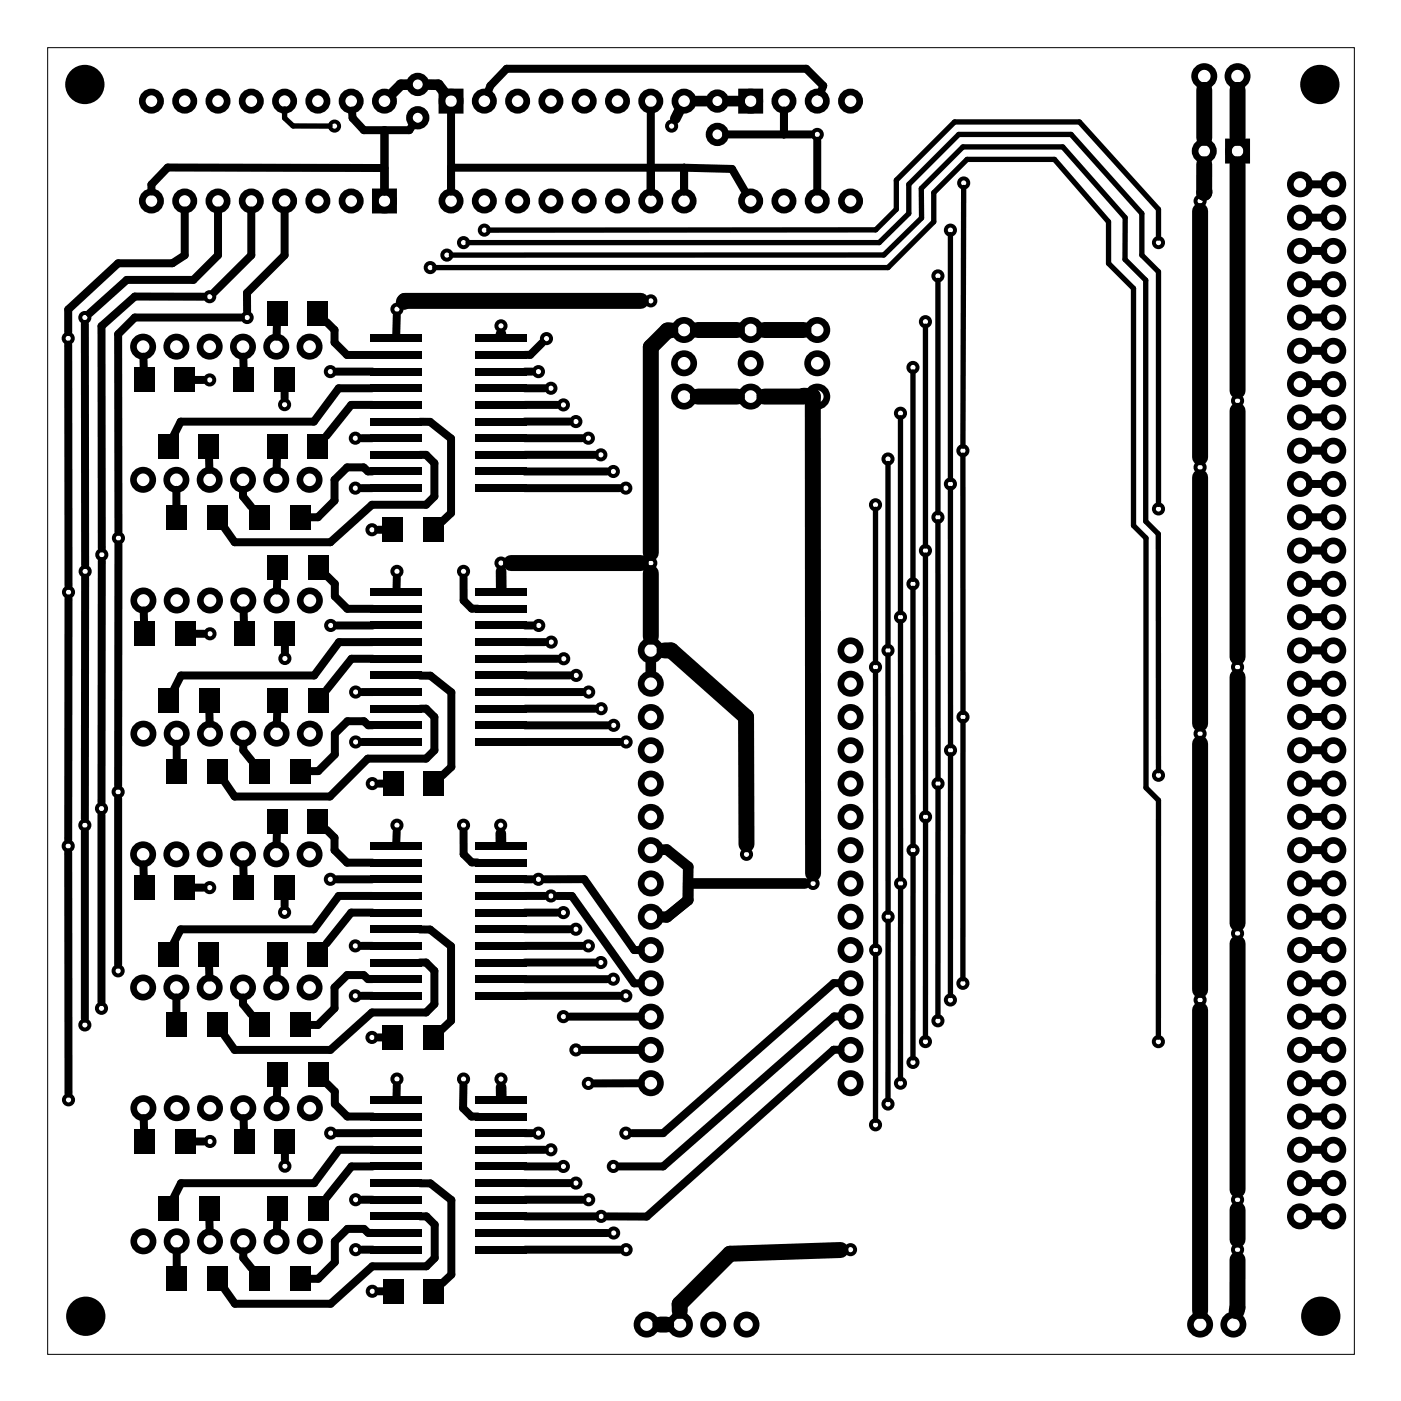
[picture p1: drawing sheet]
<svg xmlns="http://www.w3.org/2000/svg" width="107mm" height="107mm" viewBox="0 0 107 107" stroke-linecap="round" stroke-linejoin="round" font-family="sans-serif">
<path d="M3.6 3.6h99.7v99.7h-99.7z" fill="none" stroke="#000" stroke-width=".08"/>
<g fill="none" stroke="#000" stroke-width=".3">
<circle cx="25.5" cy="9.6" r=".35"/>
<circle cx="34.1" cy="19.5" r=".35"/>
<circle cx="35.4" cy="18.5" r=".35"/>
<circle cx="37" cy="17.6" r=".35"/>
<circle cx="51.2" cy="9.6" r=".35"/>
<circle cx="62.4" cy="10.3" r=".35"/>
<circle cx="72.5" cy="17.6" r=".35"/>
<circle cx="73.5" cy="14" r=".35"/>
<circle cx="88.4" cy="18.5" r=".35"/>
<circle cx="91.6" cy="15.3" r=".35"/>
<circle cx="5.2" cy="25.8" r=".35"/>
<circle cx="6.5" cy="24.2" r=".35"/>
<circle cx="16" cy="22.6" r=".35"/>
<circle cx="16" cy="29" r=".35"/>
<circle cx="18.9" cy="24.2" r=".35"/>
<circle cx="21.7" cy="30.9" r=".35"/>
<circle cx="25.2" cy="28.4" r=".35"/>
<circle cx="27.1" cy="37.2" r=".35"/>
<circle cx="27.1" cy="33.4" r=".35"/>
<circle cx="30.3" cy="23.6" r=".35"/>
<circle cx="32.8" cy="20.4" r=".35"/>
<circle cx="38.2" cy="24.9" r=".35"/>
<circle cx="41.1" cy="28.4" r=".35"/>
<circle cx="41.7" cy="25.8" r=".35"/>
<circle cx="42" cy="29.6" r=".35"/>
<circle cx="43" cy="30.9" r=".35"/>
<circle cx="43.9" cy="32.2" r=".35"/>
<circle cx="44.9" cy="33.4" r=".35"/>
<circle cx="45.8" cy="34.7" r=".35"/>
<circle cx="46.8" cy="36" r=".35"/>
<circle cx="47.7" cy="37.2" r=".35"/>
<circle cx="49.7" cy="23" r=".35"/>
<circle cx="66.8" cy="38.5" r=".35"/>
<circle cx="67.8" cy="35" r=".35"/>
<circle cx="68.7" cy="31.5" r=".35"/>
<circle cx="69.7" cy="28" r=".35"/>
<circle cx="70.6" cy="24.5" r=".35"/>
<circle cx="71.6" cy="39.5" r=".35"/>
<circle cx="71.6" cy="21.1" r=".35"/>
<circle cx="72.5" cy="36.9" r=".35"/>
<circle cx="73.5" cy="34.4" r=".35"/>
<circle cx="88.4" cy="38.8" r=".35"/>
<circle cx="91.6" cy="35.7" r=".35"/>
<circle cx="94.4" cy="30.6" r=".35"/>
<circle cx="5.2" cy="45.2" r=".35"/>
<circle cx="6.5" cy="43.6" r=".35"/>
<circle cx="7.8" cy="42.3" r=".35"/>
<circle cx="9" cy="41.1" r=".35"/>
<circle cx="16" cy="48.4" r=".35"/>
<circle cx="21.7" cy="50.2" r=".35"/>
<circle cx="25.2" cy="47.7" r=".35"/>
<circle cx="27.1" cy="56.6" r=".35"/>
<circle cx="27.1" cy="52.8" r=".35"/>
<circle cx="28.4" cy="40.4" r=".35"/>
<circle cx="28.4" cy="59.8" r=".35"/>
<circle cx="30.3" cy="43.6" r=".35"/>
<circle cx="35.4" cy="43.6" r=".35"/>
<circle cx="38.2" cy="43" r=".35"/>
<circle cx="41.1" cy="47.7" r=".35"/>
<circle cx="42.1" cy="49" r=".35"/>
<circle cx="43" cy="50.3" r=".35"/>
<circle cx="44" cy="51.5" r=".35"/>
<circle cx="44.9" cy="52.8" r=".35"/>
<circle cx="45.9" cy="54.1" r=".35"/>
<circle cx="46.8" cy="55.3" r=".35"/>
<circle cx="47.8" cy="56.6" r=".35"/>
<circle cx="49.7" cy="43" r=".35"/>
<circle cx="66.8" cy="50.9" r=".35"/>
<circle cx="67.8" cy="49.6" r=".35"/>
<circle cx="68.7" cy="47.1" r=".35"/>
<circle cx="69.7" cy="44.5" r=".35"/>
<circle cx="70.6" cy="42" r=".35"/>
<circle cx="71.6" cy="59.8" r=".35"/>
<circle cx="72.5" cy="57.2" r=".35"/>
<circle cx="73.5" cy="54.7" r=".35"/>
<circle cx="88.4" cy="59.2" r=".35"/>
<circle cx="91.6" cy="56" r=".35"/>
<circle cx="94.4" cy="50.9" r=".35"/>
<circle cx="5.2" cy="64.5" r=".35"/>
<circle cx="6.5" cy="63" r=".35"/>
<circle cx="6.5" cy="78.2" r=".35"/>
<circle cx="7.7" cy="76.9" r=".35"/>
<circle cx="7.7" cy="61.7" r=".35"/>
<circle cx="9" cy="60.4" r=".35"/>
<circle cx="9" cy="74.1" r=".35"/>
<circle cx="16" cy="67.7" r=".35"/>
<circle cx="21.7" cy="69.6" r=".35"/>
<circle cx="25.2" cy="67.1" r=".35"/>
<circle cx="27.1" cy="76" r=".35"/>
<circle cx="27.1" cy="72.2" r=".35"/>
<circle cx="28.4" cy="79.2" r=".35"/>
<circle cx="30.3" cy="63" r=".35"/>
<circle cx="35.4" cy="63" r=".35"/>
<circle cx="38.2" cy="63" r=".35"/>
<circle cx="41.1" cy="67.1" r=".35"/>
<circle cx="42" cy="68.4" r=".35"/>
<circle cx="43" cy="69.6" r=".35"/>
<circle cx="43" cy="77.6" r=".35"/>
<circle cx="43.9" cy="70.9" r=".35"/>
<circle cx="44.9" cy="72.2" r=".35"/>
<circle cx="45.8" cy="73.4" r=".35"/>
<circle cx="46.8" cy="74.7" r=".35"/>
<circle cx="47.7" cy="76" r=".35"/>
<circle cx="57" cy="65.2" r=".35"/>
<circle cx="62" cy="67.4" r=".35"/>
<circle cx="66.8" cy="72.5" r=".35"/>
<circle cx="67.8" cy="69.9" r=".35"/>
<circle cx="68.7" cy="67.4" r=".35"/>
<circle cx="69.7" cy="64.9" r=".35"/>
<circle cx="70.6" cy="79.5" r=".35"/>
<circle cx="70.6" cy="62.3" r=".35"/>
<circle cx="71.6" cy="77.9" r=".35"/>
<circle cx="72.5" cy="76.3" r=".35"/>
<circle cx="73.5" cy="75" r=".35"/>
<circle cx="88.4" cy="79.5" r=".35"/>
<circle cx="91.6" cy="76.3" r=".35"/>
<circle cx="94.4" cy="71.2" r=".35"/>
<circle cx="5.2" cy="83.9" r=".35"/>
<circle cx="16" cy="87.1" r=".35"/>
<circle cx="21.7" cy="89" r=".35"/>
<circle cx="25.2" cy="86.5" r=".35"/>
<circle cx="27.1" cy="95.3" r=".35"/>
<circle cx="27.1" cy="91.5" r=".35"/>
<circle cx="28.4" cy="98.5" r=".35"/>
<circle cx="30.3" cy="82.3" r=".35"/>
<circle cx="35.4" cy="82.3" r=".35"/>
<circle cx="38.2" cy="82.3" r=".35"/>
<circle cx="41.1" cy="86.5" r=".35"/>
<circle cx="42" cy="87.7" r=".35"/>
<circle cx="43" cy="89" r=".35"/>
<circle cx="43.9" cy="80.1" r=".35"/>
<circle cx="43.9" cy="90.3" r=".35"/>
<circle cx="44.9" cy="82.7" r=".35"/>
<circle cx="44.9" cy="91.5" r=".35"/>
<circle cx="45.9" cy="92.8" r=".35"/>
<circle cx="46.8" cy="89" r=".35"/>
<circle cx="46.8" cy="94.1" r=".35"/>
<circle cx="47.7" cy="86.5" r=".35"/>
<circle cx="47.8" cy="95.3" r=".35"/>
<circle cx="64.9" cy="95.3" r=".35"/>
<circle cx="66.8" cy="85.8" r=".35"/>
<circle cx="67.8" cy="84.2" r=".35"/>
<circle cx="68.7" cy="82.6" r=".35"/>
<circle cx="69.7" cy="81.1" r=".35"/>
<circle cx="94.4" cy="91.5" r=".35"/>
<circle cx="94.4" cy="95.3" r=".35"/>
</g>
<g fill="none" stroke="#000" stroke-width=".51">
<path d="M28.6 14.6h1.4v1.4h-1.4zM33.7 7h1.4v1.4h-1.4zM56.6 7h1.4v1.4h-1.4zM93.7 10.8h1.4v1.4h-1.4z"/>
<circle cx="11.6" cy="15.3" r=".7"/>
<circle cx="11.6" cy="7.7" r=".7"/>
<circle cx="14.1" cy="15.3" r=".7"/>
<circle cx="14.1" cy="7.7" r=".7"/>
<circle cx="16.6" cy="15.3" r=".7"/>
<circle cx="16.6" cy="7.7" r=".7"/>
<circle cx="19.2" cy="15.3" r=".7"/>
<circle cx="19.2" cy="7.7" r=".7"/>
<circle cx="21.7" cy="15.3" r=".7"/>
<circle cx="21.7" cy="7.7" r=".7"/>
<circle cx="24.3" cy="15.3" r=".7"/>
<circle cx="24.3" cy="7.7" r=".7"/>
<circle cx="26.8" cy="15.3" r=".7"/>
<circle cx="26.8" cy="7.7" r=".7"/>
<circle cx="29.3" cy="15.3" r=".7"/>
<circle cx="29.3" cy="7.7" r=".7"/>
<circle cx="31.9" cy="6.4" r=".64"/>
<circle cx="31.9" cy="9" r=".64"/>
<circle cx="34.4" cy="15.3" r=".7"/>
<circle cx="34.4" cy="7.7" r=".7"/>
<circle cx="37" cy="15.3" r=".7"/>
<circle cx="37" cy="7.7" r=".7"/>
<circle cx="39.5" cy="15.3" r=".7"/>
<circle cx="39.5" cy="7.7" r=".7"/>
<circle cx="42" cy="15.3" r=".7"/>
<circle cx="42" cy="7.7" r=".7"/>
<circle cx="44.6" cy="15.3" r=".7"/>
<circle cx="44.6" cy="7.7" r=".7"/>
<circle cx="47.1" cy="15.3" r=".7"/>
<circle cx="47.1" cy="7.7" r=".7"/>
<circle cx="49.7" cy="15.3" r=".7"/>
<circle cx="49.7" cy="7.7" r=".7"/>
<circle cx="52.2" cy="15.3" r=".7"/>
<circle cx="52.2" cy="7.7" r=".7"/>
<circle cx="54.7" cy="10.3" r=".64"/>
<circle cx="54.7" cy="7.7" r=".64"/>
<circle cx="57.3" cy="15.3" r=".7"/>
<circle cx="57.3" cy="7.7" r=".7"/>
<circle cx="59.8" cy="15.3" r=".7"/>
<circle cx="59.8" cy="7.7" r=".7"/>
<circle cx="62.4" cy="15.3" r=".7"/>
<circle cx="62.4" cy="7.7" r=".7"/>
<circle cx="64.9" cy="15.3" r=".7"/>
<circle cx="64.9" cy="7.7" r=".7"/>
<circle cx="91.9" cy="5.8" r=".74"/>
<circle cx="91.9" cy="11.5" r=".7"/>
<circle cx="94.4" cy="5.8" r=".74"/>
<circle cx="94.4" cy="11.5" r=".7"/>
<circle cx="99.2" cy="19.1" r=".74"/>
<circle cx="99.2" cy="14.1" r=".74"/>
<circle cx="99.2" cy="16.6" r=".74"/>
<circle cx="101.7" cy="19.1" r=".74"/>
<circle cx="101.7" cy="14.1" r=".74"/>
<circle cx="101.7" cy="16.6" r=".74"/>
<circle cx="10.9" cy="36.6" r=".74"/>
<circle cx="10.9" cy="26.4" r=".74"/>
<circle cx="13.5" cy="26.4" r=".74"/>
<circle cx="13.5" cy="36.6" r=".74"/>
<circle cx="16" cy="36.6" r=".74"/>
<circle cx="16" cy="26.4" r=".74"/>
<circle cx="18.5" cy="26.4" r=".74"/>
<circle cx="18.5" cy="36.6" r=".74"/>
<circle cx="21.1" cy="36.6" r=".74"/>
<circle cx="21.1" cy="26.4" r=".74"/>
<circle cx="23.6" cy="36.6" r=".74"/>
<circle cx="23.6" cy="26.4" r=".74"/>
<circle cx="52.2" cy="30.3" r=".74"/>
<circle cx="52.2" cy="25.2" r=".74"/>
<circle cx="52.2" cy="27.7" r=".74"/>
<circle cx="57.3" cy="30.3" r=".74"/>
<circle cx="57.3" cy="25.2" r=".74"/>
<circle cx="57.3" cy="27.7" r=".74"/>
<circle cx="62.4" cy="30.3" r=".74"/>
<circle cx="62.4" cy="25.2" r=".74"/>
<circle cx="62.4" cy="27.7" r=".74"/>
<circle cx="99.2" cy="26.8" r=".74"/>
<circle cx="99.2" cy="31.8" r=".74"/>
<circle cx="99.2" cy="29.3" r=".74"/>
<circle cx="99.2" cy="24.2" r=".74"/>
<circle cx="99.2" cy="21.7" r=".74"/>
<circle cx="99.2" cy="39.5" r=".74"/>
<circle cx="99.2" cy="34.4" r=".74"/>
<circle cx="99.2" cy="36.9" r=".74"/>
<circle cx="101.7" cy="31.8" r=".74"/>
<circle cx="101.7" cy="29.3" r=".74"/>
<circle cx="101.7" cy="26.8" r=".74"/>
<circle cx="101.7" cy="24.2" r=".74"/>
<circle cx="101.7" cy="39.5" r=".74"/>
<circle cx="101.7" cy="21.7" r=".74"/>
<circle cx="101.7" cy="34.4" r=".74"/>
<circle cx="101.7" cy="36.9" r=".74"/>
<circle cx="10.9" cy="45.8" r=".74"/>
<circle cx="10.9" cy="56" r=".74"/>
<circle cx="13.5" cy="45.8" r=".74"/>
<circle cx="13.5" cy="56" r=".74"/>
<circle cx="16" cy="56" r=".74"/>
<circle cx="16" cy="45.8" r=".74"/>
<circle cx="18.6" cy="45.8" r=".74"/>
<circle cx="18.6" cy="56" r=".74"/>
<circle cx="21.1" cy="56" r=".74"/>
<circle cx="21.1" cy="45.8" r=".74"/>
<circle cx="23.6" cy="56" r=".74"/>
<circle cx="23.6" cy="45.8" r=".74"/>
<circle cx="49.7" cy="59.8" r=".74"/>
<circle cx="49.7" cy="54.7" r=".74"/>
<circle cx="49.7" cy="57.2" r=".74"/>
<circle cx="49.7" cy="49.6" r=".74"/>
<circle cx="49.7" cy="52.2" r=".74"/>
<circle cx="64.9" cy="59.8" r=".74"/>
<circle cx="64.9" cy="54.7" r=".74"/>
<circle cx="64.9" cy="57.2" r=".74"/>
<circle cx="64.9" cy="49.6" r=".74"/>
<circle cx="64.9" cy="52.2" r=".74"/>
<circle cx="99.2" cy="47.1" r=".74"/>
<circle cx="99.2" cy="52.2" r=".74"/>
<circle cx="99.2" cy="44.5" r=".74"/>
<circle cx="99.2" cy="49.6" r=".74"/>
<circle cx="99.2" cy="42" r=".74"/>
<circle cx="99.2" cy="59.8" r=".74"/>
<circle cx="99.2" cy="54.7" r=".74"/>
<circle cx="99.2" cy="57.2" r=".74"/>
<circle cx="101.7" cy="47.1" r=".74"/>
<circle cx="101.7" cy="49.6" r=".74"/>
<circle cx="101.7" cy="52.2" r=".74"/>
<circle cx="101.7" cy="44.5" r=".74"/>
<circle cx="101.7" cy="42" r=".74"/>
<circle cx="101.7" cy="59.8" r=".74"/>
<circle cx="101.7" cy="54.7" r=".74"/>
<circle cx="101.7" cy="57.2" r=".74"/>
<circle cx="10.9" cy="65.2" r=".74"/>
<circle cx="10.9" cy="75.3" r=".74"/>
<circle cx="13.5" cy="65.2" r=".74"/>
<circle cx="13.5" cy="75.3" r=".74"/>
<circle cx="16" cy="65.2" r=".74"/>
<circle cx="16" cy="75.3" r=".74"/>
<circle cx="18.5" cy="75.3" r=".74"/>
<circle cx="18.5" cy="65.2" r=".74"/>
<circle cx="21.1" cy="65.2" r=".74"/>
<circle cx="21.1" cy="75.3" r=".74"/>
<circle cx="23.6" cy="65.2" r=".74"/>
<circle cx="23.6" cy="75.3" r=".74"/>
<circle cx="49.7" cy="64.9" r=".74"/>
<circle cx="49.7" cy="67.4" r=".74"/>
<circle cx="49.7" cy="62.3" r=".74"/>
<circle cx="49.7" cy="69.9" r=".74"/>
<circle cx="49.7" cy="75" r=".74"/>
<circle cx="49.7" cy="72.5" r=".74"/>
<circle cx="49.7" cy="77.6" r=".74"/>
<circle cx="64.9" cy="64.9" r=".74"/>
<circle cx="64.9" cy="67.4" r=".74"/>
<circle cx="64.9" cy="62.3" r=".74"/>
<circle cx="64.9" cy="69.9" r=".74"/>
<circle cx="64.9" cy="75" r=".74"/>
<circle cx="64.9" cy="72.5" r=".74"/>
<circle cx="64.9" cy="77.6" r=".74"/>
<circle cx="99.2" cy="75" r=".74"/>
<circle cx="99.2" cy="77.6" r=".74"/>
<circle cx="99.2" cy="64.9" r=".74"/>
<circle cx="99.2" cy="67.4" r=".74"/>
<circle cx="99.2" cy="69.9" r=".74"/>
<circle cx="99.2" cy="72.5" r=".74"/>
<circle cx="99.2" cy="62.3" r=".74"/>
<circle cx="101.7" cy="75" r=".74"/>
<circle cx="101.7" cy="77.6" r=".74"/>
<circle cx="101.7" cy="69.9" r=".74"/>
<circle cx="101.7" cy="67.4" r=".74"/>
<circle cx="101.7" cy="64.9" r=".74"/>
<circle cx="101.7" cy="72.5" r=".74"/>
<circle cx="101.7" cy="62.3" r=".74"/>
<circle cx="10.9" cy="84.6" r=".74"/>
<circle cx="10.9" cy="94.7" r=".74"/>
<circle cx="13.5" cy="94.7" r=".74"/>
<circle cx="13.5" cy="84.6" r=".74"/>
<circle cx="16" cy="84.6" r=".74"/>
<circle cx="16" cy="94.7" r=".74"/>
<circle cx="18.6" cy="94.7" r=".74"/>
<circle cx="18.6" cy="84.6" r=".74"/>
<circle cx="21.1" cy="94.7" r=".74"/>
<circle cx="21.1" cy="84.6" r=".74"/>
<circle cx="23.6" cy="84.6" r=".74"/>
<circle cx="23.6" cy="94.7" r=".74"/>
<circle cx="49.7" cy="80.1" r=".74"/>
<circle cx="49.7" cy="82.6" r=".74"/>
<circle cx="64.9" cy="82.6" r=".74"/>
<circle cx="64.9" cy="80.1" r=".74"/>
<circle cx="99.2" cy="87.7" r=".74"/>
<circle cx="99.2" cy="90.3" r=".74"/>
<circle cx="99.2" cy="92.8" r=".74"/>
<circle cx="99.2" cy="85.2" r=".74"/>
<circle cx="99.2" cy="80.1" r=".74"/>
<circle cx="99.2" cy="82.6" r=".74"/>
<circle cx="101.7" cy="87.7" r=".74"/>
<circle cx="101.7" cy="85.2" r=".74"/>
<circle cx="101.7" cy="90.3" r=".74"/>
<circle cx="101.7" cy="92.8" r=".74"/>
<circle cx="101.7" cy="82.6" r=".74"/>
<circle cx="101.7" cy="80.1" r=".74"/>
<circle cx="49.3" cy="101.1" r=".74"/>
<circle cx="51.9" cy="101.1" r=".74"/>
<circle cx="54.4" cy="101.1" r=".74"/>
<circle cx="57" cy="101.1" r=".74"/>
<circle cx="91.6" cy="101.1" r=".74"/>
<circle cx="94.1" cy="101.1" r=".74"/>
</g>
<g fill="#000">
<path d="M10.2 28h1.6v1.9h-1.6zM12 33.1h1.6v1.9h-1.6zM12.7 38.5h1.6v1.9h-1.6zM13.3 28h1.6v1.9h-1.6zM15.1 33.1h1.6v1.9h-1.6zM15.8 38.5h1.6v1.9h-1.6zM17.8 28h1.6v1.9h-1.6zM19 38.5h1.6v1.9h-1.6zM20.4 23h1.6v1.9h-1.6zM20.4 33.1h1.6v1.9h-1.6zM20.9 28h1.6v1.9h-1.6zM22.1 38.5h1.6v1.9h-1.6z"/>
<path d="M23.5 23h1.6v1.9h-1.6zM23.5 33.1h1.6v1.9h-1.6zM28.3 25.5h3.9v.6h-3.9zM28.3 26.8h3.9v.6h-3.9zM28.3 28.1h3.9v.6h-3.9zM28.3 29.3h3.9v.6h-3.9zM28.3 30.6h3.9v.6h-3.9zM28.3 31.9h3.9v.6h-3.9zM28.3 33.1h3.9v.6h-3.9zM28.3 34.4h3.9v.6h-3.9zM28.3 35.7h3.9v.6h-3.9zM28.3 36.9h3.9v.6h-3.9z"/>
<path d="M29.2 39.5h1.6v1.9h-1.6zM32.3 39.5h1.6v1.9h-1.6zM36.3 36.9h3.9v.6h-3.9zM36.3 35.7h3.9v.6h-3.9zM36.3 34.4h3.9v.6h-3.9zM36.3 33.1h3.9v.6h-3.9zM36.3 31.9h3.9v.6h-3.9zM36.3 30.6h3.9v.6h-3.9zM36.3 29.3h3.9v.6h-3.9zM36.3 28.1h3.9v.6h-3.9zM36.3 26.8h3.9v.6h-3.9zM36.3 25.5h3.9v.6h-3.9z"/>
<path d="M10.2 47.4h1.6v1.9h-1.6zM12 52.5h1.6v1.9h-1.6zM12.7 57.9h1.6v1.9h-1.6zM13.3 47.4h1.6v1.9h-1.6zM15.1 52.5h1.6v1.9h-1.6zM15.8 57.9h1.6v1.9h-1.6zM17.8 47.4h1.6v1.9h-1.6zM19 57.9h1.6v1.9h-1.6zM20.4 42.3h1.6v1.9h-1.6zM20.4 52.5h1.6v1.9h-1.6zM20.9 47.4h1.6v1.9h-1.6zM22.1 57.9h1.6v1.9h-1.6z"/>
<path d="M23.5 42.3h1.6v1.9h-1.6zM23.5 52.5h1.6v1.9h-1.6zM28.3 44.9h3.9v.6h-3.9zM28.3 46.2h3.9v.6h-3.9zM28.3 47.4h3.9v.6h-3.9zM28.3 48.7h3.9v.6h-3.9zM28.3 50h3.9v.6h-3.9zM28.3 51.2h3.9v.6h-3.9zM28.3 52.5h3.9v.6h-3.9zM28.3 53.8h3.9v.6h-3.9zM28.3 55h3.9v.6h-3.9zM28.3 56.3h3.9v.6h-3.9z"/>
<path d="M29.2 58.8h1.6v1.9h-1.6zM32.3 58.8h1.6v1.9h-1.6zM36.3 56.3h3.9v.6h-3.9zM36.3 55h3.9v.6h-3.9zM36.3 53.8h3.9v.6h-3.9zM36.3 52.5h3.9v.6h-3.9zM36.3 51.2h3.9v.6h-3.9zM36.3 50h3.9v.6h-3.9zM36.3 48.7h3.9v.6h-3.9zM36.3 47.4h3.9v.6h-3.9zM36.3 46.2h3.9v.6h-3.9zM36.3 44.9h3.9v.6h-3.9z"/>
<path d="M10.2 66.8h1.6v1.9h-1.6zM12 71.9h1.6v1.9h-1.6zM12.7 77.3h1.6v1.9h-1.6zM13.3 66.8h1.6v1.9h-1.6zM15.1 71.9h1.6v1.9h-1.6zM15.8 77.3h1.6v1.9h-1.6zM17.8 66.8h1.6v1.9h-1.6zM19 77.3h1.6v1.9h-1.6zM20.4 61.7h1.6v1.9h-1.6zM20.4 71.9h1.6v1.9h-1.6zM20.9 66.8h1.6v1.9h-1.6zM22.1 77.3h1.6v1.9h-1.6z"/>
<path d="M23.5 61.7h1.6v1.9h-1.6zM23.5 71.9h1.6v1.9h-1.6zM28.3 64.2h3.9v.6h-3.9zM28.3 65.5h3.9v.6h-3.9zM28.3 66.8h3.9v.6h-3.9zM28.3 68.1h3.9v.6h-3.9zM28.3 69.3h3.9v.6h-3.9zM28.3 70.6h3.9v.6h-3.9zM28.3 71.9h3.9v.6h-3.9zM28.3 73.1h3.9v.6h-3.9zM28.3 74.4h3.9v.6h-3.9zM28.3 75.7h3.9v.6h-3.9z"/>
<path d="M29.2 78.2h1.6v1.9h-1.6zM32.3 78.2h1.6v1.9h-1.6zM36.3 75.7h3.9v.6h-3.9zM36.3 74.4h3.9v.6h-3.9zM36.3 73.1h3.9v.6h-3.9zM36.3 71.9h3.9v.6h-3.9zM36.3 70.6h3.9v.6h-3.9zM36.3 69.3h3.9v.6h-3.9zM36.3 68.1h3.9v.6h-3.9zM36.3 66.8h3.9v.6h-3.9zM36.3 65.5h3.9v.6h-3.9zM36.3 64.2h3.9v.6h-3.9z"/>
<path d="M10.2 86.1h1.6v1.9h-1.6zM12 91.2h1.6v1.9h-1.6zM12.7 96.6h1.6v1.9h-1.6zM13.3 86.1h1.6v1.9h-1.6zM15.1 91.2h1.6v1.9h-1.6zM15.8 96.6h1.6v1.9h-1.6zM17.8 86.1h1.6v1.9h-1.6zM19 96.6h1.6v1.9h-1.6zM20.4 81.1h1.6v1.9h-1.6zM20.4 91.2h1.6v1.9h-1.6zM20.9 86.1h1.6v1.9h-1.6zM22.1 96.6h1.6v1.9h-1.6z"/>
<path d="M23.5 81.1h1.6v1.9h-1.6zM23.5 91.2h1.6v1.9h-1.6zM28.3 83.6h3.9v.6h-3.9zM28.3 84.9h3.9v.6h-3.9zM28.3 86.2h3.9v.6h-3.9zM28.3 87.4h3.9v.6h-3.9zM28.3 88.7h3.9v.6h-3.9zM28.3 90h3.9v.6h-3.9zM28.3 91.2h3.9v.6h-3.9zM28.3 92.5h3.9v.6h-3.9zM28.3 93.8h3.9v.6h-3.9zM28.3 95h3.9v.6h-3.9z"/>
<path d="M29.2 97.6h1.6v1.9h-1.6zM32.3 97.6h1.6v1.9h-1.6zM36.3 95h3.9v.6h-3.9zM36.3 93.8h3.9v.6h-3.9zM36.3 92.5h3.9v.6h-3.9zM36.3 91.2h3.9v.6h-3.9zM36.3 90h3.9v.6h-3.9zM36.3 88.7h3.9v.6h-3.9zM36.3 87.4h3.9v.6h-3.9zM36.3 86.2h3.9v.6h-3.9zM36.3 84.9h3.9v.6h-3.9zM36.3 83.6h3.9v.6h-3.9z"/>
</g>
<g fill="#000">
<circle cx="6.5" cy="6.4" r="1.5"/>
<circle cx="100.7" cy="6.4" r="1.5"/>
<circle cx="6.5" cy="100.4" r="1.5"/>
<circle cx="100.8" cy="100.4" r="1.5"/>
</g>
<g fill="none" stroke="#000" stroke-width=".41">
<path d="M21.7 8.3v.7l.7 .6h2.8M34.4 19.5h33l2.9-2.9v-2.2l3.2-3.2h7.6l4.7 5.4v3.2l1.6 1.6v18.4l1 .9v18.1M35.7 18.5h31.4l2.2-2.2v-2.2l3.8-3.8h8.6l5.4 6v3.2l1.3 1.2v17.8M37.3 17.6l29.5-.1 1.6-1.5v-2.3l4.4-4.4h9.6l6 6.7v2.2M72.5 17.9v18.7M73.5 14.3v19.7M33.2 20.4h34.6l3.4-3.5v-2.2l2.6-2.5h6.7l4.1 4.7v3.2l1.9 1.9v18.1l.9 1v19l1 1v18M66.8 38.9v11.7M67.8 35.4v13.9M68.7 31.9v14.8M69.7 28.4v15.8M70.6 24.9v16.8"/>
<path d="M71.6 21.4v17.7M71.6 39.8v19.6M72.5 37.3v19.6M73.5 34.7v19.7M66.8 51.2v20.9M67.8 50v19.6M68.7 47.4v19.7M69.7 44.9v19.6M70.6 42.3v19.7M72.5 57.6v18.4M73.5 55v19.7M66.8 72.8v12.7"/>
<path d="M67.8 70.3v13.6M68.7 67.7v14.6M69.7 65.2v15.5M70.6 62.7v16.4M71.6 60.1v17.4"/>
</g>
<g fill="none" stroke="#000" stroke-width=".61">
<path d="M14.1 16.1v3.4l-.9 .6h-4.2l-3.8 3.5v1.7M16.6 16.1v3.4l-1.8 1.9h-5.1l-2.9 2.5M19.2 16.1v3.4l-2.9 2.8M21.7 16.1v3.4l-2.9 2.8 .1 1.4M26.9 8.4v.6l.9 .9h3.4l.3-.4M29.3 9.9v4.7M29.3 12.8h-16.5l-1.2 1.3v.5M34.4 8.4v6.2M34.4 12.8h17.8M37.2 7l.2-.5 1.3-1.3h22.8l1.3 1.3-.2 .5M49.7 8.4v6.2M52.2 12.8l3.7 .1 1 1.8"/>
<path d="M52.2 12.8v1.8M55.4 10.3h6.5M59.8 8.4v1.9M62.4 10.7v3.9M99.9 14.1h1.1M99.9 16.6h1.1M99.9 19.1h1.1M5.2 26.3v18.4M6.5 24.7v18.4M10.9 27.2l.1 1M13.5 37.4v1.3M14.8 29h.7"/>
<path d="M15.5 22.6h-5.2l-2.6 2.3 .1 16.9M15.9 34.9l.1 .9M18.4 24.2h-8.1l-1.3 1.3v15.1M18.5 37.4v.5l.7 .8M18.6 27.2v1M21.1 24.7v1M21.1 34.9v.9M21.7 29.8v.6M24.9 24.6l.6 .6v.9l1 1h1.9M25.7 28.4h2.7M27.6 33.4h.8M27.6 37.2h.8"/>
<path d="M28.4 36h-.3l-.4-.3h-1.2l-1 .9v1.6l-1.2 1.3h-.7M28.4 29.6h-2.6l-1.9 2.6h-10.1l-.6 1.1M28.4 30.9h-1.6l-1.9 2.4M30.3 24.1l-.1 1.6M32 34.7h.5l.6 .6v2.6l-.6 .6h-4.1l-3.2 2.9h-7.3l-.8-1.1M32 32.2h.8l1.6 1.3v5.6l-.7 .7M40 28.4h.6M40 32.2h3.5M40 29.6h1.6M40 30.9h2.5M40 33.4h4.4M40 34.7h5.4"/>
<path d="M40 37.2h7.3M40 36h6.3M41.4 26.2l-.9 .9h-.5M99.9 21.7h1.1M99.9 24.2h1.1M99.9 26.8h1.1M99.9 29.3h1.1M99.9 31.8h1.1M99.9 34.4h1.1M99.9 36.9h1.1M99.9 39.5h1.1M5.2 45.7v18.4"/>
<path d="M6.5 44.1v18.4M7.8 42.8l-.1 18.4M9 41.5v18.4M11 46.6v.9M13.5 56.7v1.3M14.8 48.4h.7M16 54.2v1M18.6 56.7v.5l.6 .8M18.6 46.6v.9M21.2 44.1l-.1 1M21.2 54.2l-.1 1M21.7 49.2v.6"/>
<path d="M24.9 43.9l.6 .6v1l1 1h1.9M25.7 47.7h2.7M27.6 52.8h.8M27.6 56.6h.8M28.4 55.3h-.3l-.3-.3h-1.3l-1 1v1.6l-1.2 1.2h-.7M28.4 49h-2.5l-1.9 2.5h-10.2l-.5 1.1M28.4 50.3h-1.6l-1.9 2.3M28.9 40.4h.4M28.9 59.8h.4M30.3 44.1v.9M32.1 54.1h.4l.6 .6v2.5l-.6 .7h-4.4l-2.9 2.9h-7.3l-.8-1.2M32.1 51.5l.7 .1 1.6 1.2v5.7l-.6 .7"/>
<path d="M35.4 44.1v1.7l.6 .6h.4M40.1 54.1h5.3M40.1 47.7h.5M40.1 51.5h3.4M40.1 49h1.5M40.1 50.3h2.4M40.1 52.8h4.3M40.1 56.6h7.2M40.1 55.3h6.2M99.9 42h1.1M99.9 44.5h1.1M99.9 47.1h1.1"/>
<path d="M99.9 49.6h1.1M99.9 52.2h1.1M100 54.7h1M100 57.2h1M100 59.8h1M5.2 65v18.4M6.5 63.4v14.3M7.7 62.2v14.2M9 60.9v12.7M10.9 65.9l.1 1M13.5 76.1v1.3M14.8 67.7h.7"/>
<path d="M15.9 73.6l.1 1M18.5 76.1v.5l.7 .8M18.6 65.9v1M21.1 63.5v.9M21.1 73.6v1M21.7 68.5v.6M24.9 63.3l.6 .6v1l1 .9h1.9M25.7 67.1h2.7M27.6 72.2h.8M27.6 76h.8M28.4 74.7h-.3l-.4-.3h-1.2l-1 .9v1.6l-1.2 1.3h-.7M28.4 68.4h-2.6l-1.9 2.5h-10.1l-.6 1.1"/>
<path d="M28.4 69.6h-1.6l-1.9 2.4M28.9 79.2h.4M30.3 63.4l-.1 1M32 73.4h.5l.6 .7v2.5l-.6 .6h-4.1l-3.2 2.9h-7.3l-.8-1.1M32 70.9h.8l1.6 1.3v5.7l-.7 .6M35.4 63.4v1.8l.6 .6h.4M40 67.1h.6M40 70.9h3.5M40 68.4h1.6M40 69.6h2.5M40 72.2h4.4M40 73.4h5.4"/>
<path d="M40 76h7.3M40 74.7h6.3M41.6 67.1h3l3.8 5.4h.5M42.5 68.4h1.1l4.8 6.6h.5M43.5 77.6h5.4M64.1 75h-.5l-13 11.5h-2.4M64.1 77.6h-.5l-13 11.4h-3.3M100 72.5h1M100 62.3h1M100 64.9h1M100 67.4h1M100 69.9h1"/>
<path d="M101 75h-1.1M101 77.6h-1.1M11 85.3v1M13.5 95.5v1.3M14.8 87.1h.7M16 93v.9M18.6 95.5v.5l.6 .8M18.6 85.3v1M21.2 82.8l-.1 1M21.2 93l-.1 .9M21.7 87.9v.6M24.9 82.7l.6 .6v.9l1 1h1.9"/>
<path d="M25.7 86.5h2.7M27.6 91.5h.8M27.6 95.3h.8M28.4 89h-1.6l-1.9 2.4M28.4 87.7h-2.5l-1.9 2.6h-10.2l-.5 1.1M28.4 94.1h-.3l-.3-.3h-1.3l-1 .9v1.6l-1.2 1.3h-.7M28.9 98.5h.4M30.3 82.8v1M32.1 92.8h.4l.7 .6v2.6l-.7 .6h-4.1l-3.2 2.9h-7.3l-.7-1.1M32.1 90.3h.7l1.6 1.3v5.7l-.6 .6M35.4 82.8l-.1 1.8 .7 .6h.4M40.1 89h2.4"/>
<path d="M40.1 86.5h.5M40.1 87.7h1.5M40.1 90.3h3.4M40.1 92.8h5.3M40.1 91.5h4.3M40.1 95.3h7.2M40.1 94.1h6.2M44.4 80.1h4.5M48.9 82.6l-3.5 .1M64.1 80.1h-.5l-14.3 12.7h-3M101 80.1h-1.1M101 82.6h-1.1"/>
<path d="M101 85.2h-1.1M101 87.7h-1.1M101 90.3h-1.1M101 92.8h-1.1"/>
</g>
<path d="M31.1 6.5h-.5l-.7 .6M32.7 6.5h.7l.5 .5M51.8 8.5l-.3 .6M53.9 7.7h-.8M55.5 7.7h.9M38.2 25.5v.2M38.2 43.6v1.4M49.7 50.5v.8M38.2 63.6v.8M50.6 64.8h.3l1.6 1.3v2.6l-1.6 1.3h-.3M61.4 67.4h-8.9v1.3l-1.6 1.2h-.3M38.2 83v.8" fill="none" stroke="#000" stroke-width=".81"/>
<g fill="none" stroke="#000" stroke-width="1.2">
<path d="M91.6 16.1v18.8M91.9 12.5v2.2M91.9 6.9v3.6M94.4 12.5v17.3M94.4 6.9v3.6M48.9 23h-18h-.1M51.1 25.2h-.2l-1.2 1.3v15.7M53.2 30.3h3M53.2 25.2h3M58.3 30.3h3M58.3 25.2h3M61.3 30.2h.7v36.4"/>
<path d="M91.6 36.4v18.8M94.4 31.3v18.8M39 43h9.9M49.7 43.7v4.9M50.7 49.6h.5l5.7 5.1 .1 9.7M91.6 56.7v18.8M94.4 51.7v18.8M91.6 77.1v22.9M94.4 72v18.8M64.1 95.4l-8.4 .3-3.8 3.8v.5M94.4 96.1l-.1 3.9M94.4 92.3v2.3"/>
<path d="M50.4 101.1h.4"/>
</g>
</svg>
